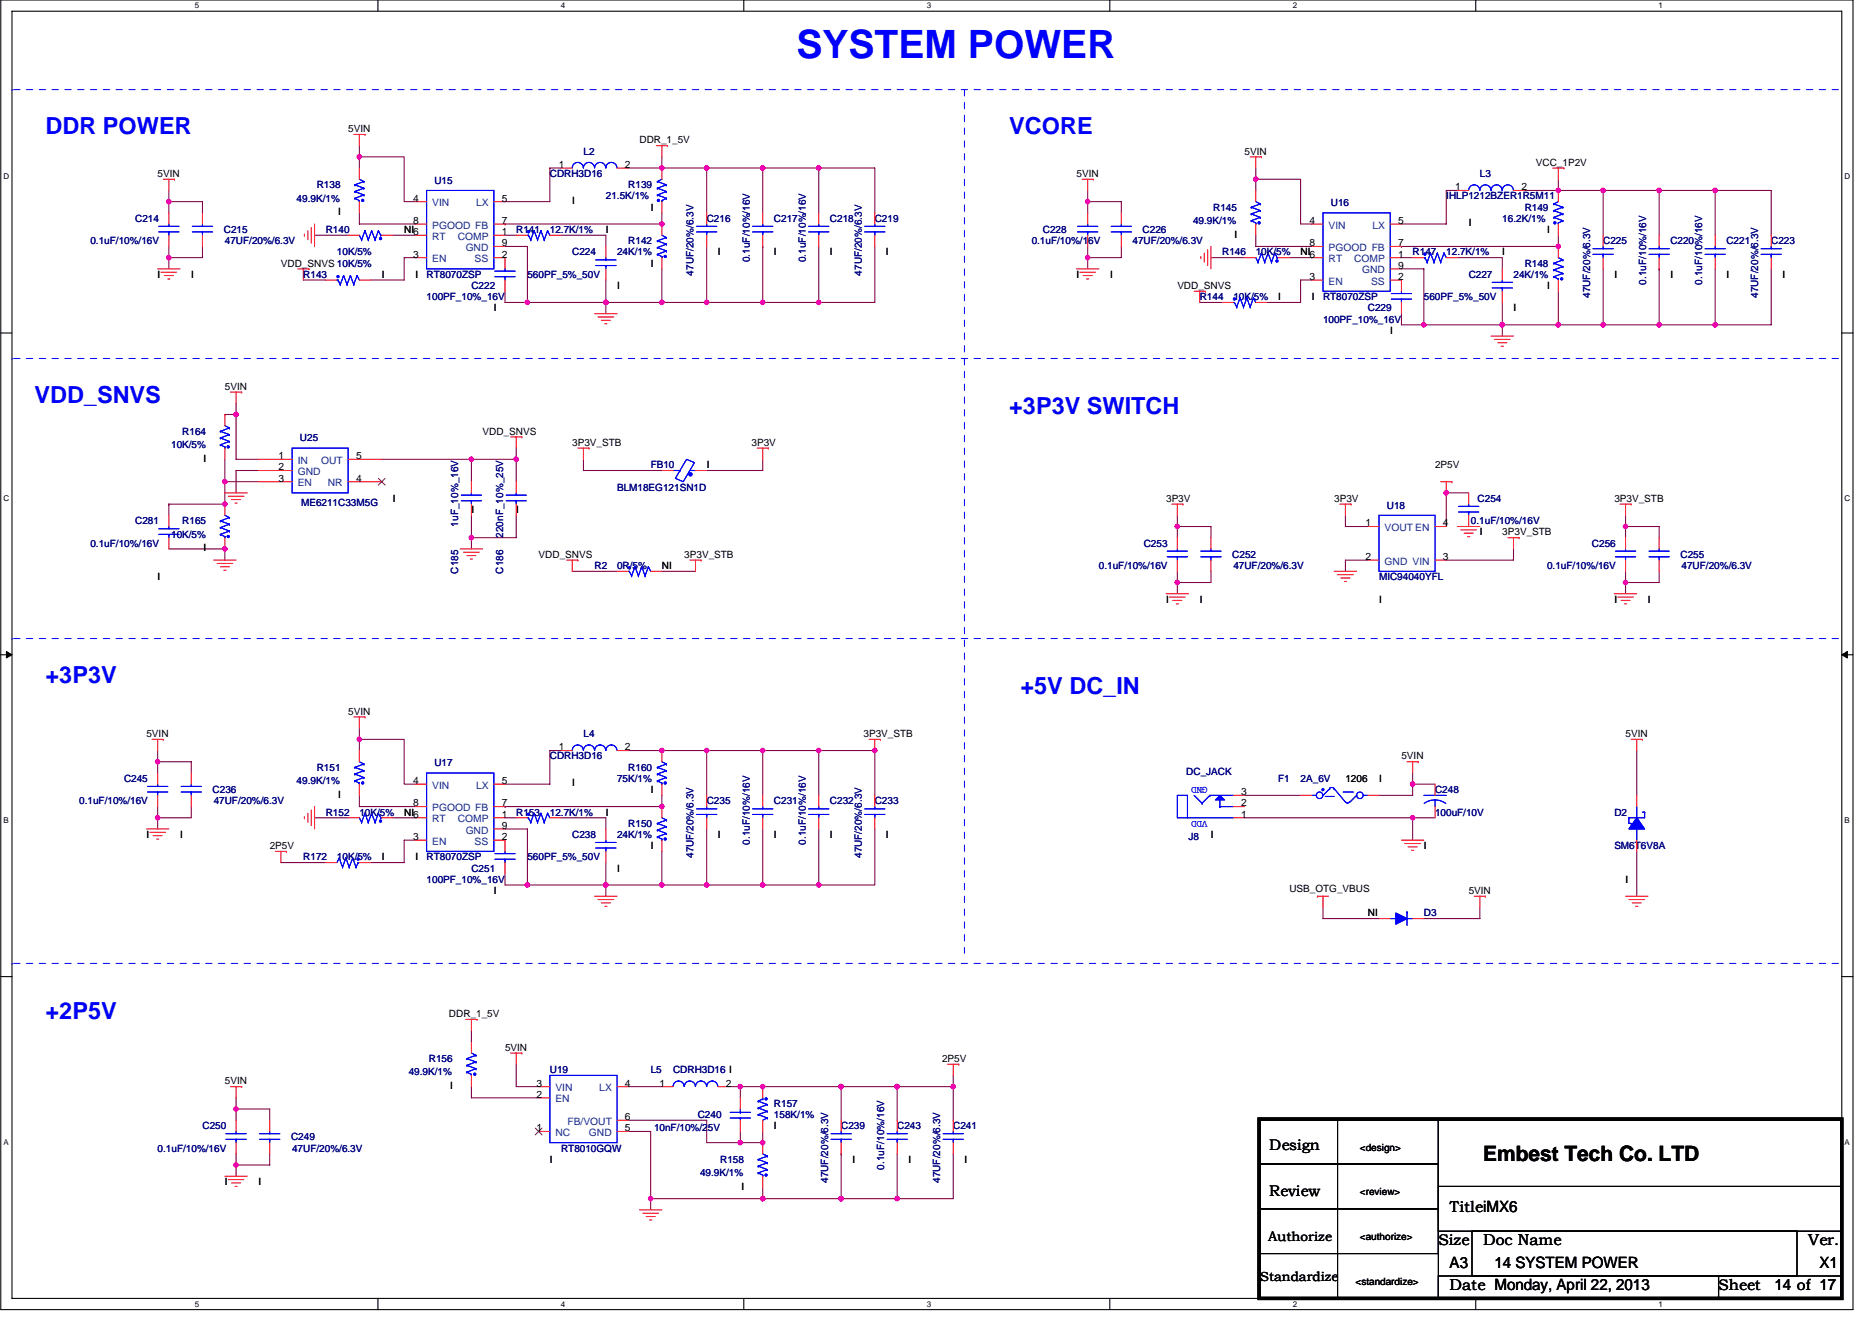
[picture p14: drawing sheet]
<svg xmlns="http://www.w3.org/2000/svg" width="297mm" height="210mm" viewBox="0 0 297 210" stroke-linecap="round" stroke-linejoin="round" font-family="sans-serif">
<defs><g id="words">
<text font-size="6.2" fill="#00f" x="126.4" y="9.2">SYSTEM POWER</text>
<g font-size="3.7" fill="#00f">
<text x="7.2" y="21.3">DDR POWER</text>
<text x="160.1" y="21.3">VCORE</text>
<text x="5.5" y="63.9">VDD_SNVS</text>
<text x="160.1" y="65.7">+3P3V SWITCH</text>
<text x="7.2" y="108.4">+3P3V</text>
<text x="161.9" y="110.2">+5V DC_IN</text>
<text x="7.2" y="161.7">+2P5V</text>
</g>
<text font-size="3.4" x="235.3" y="184.3">Embest Tech Co. LTD</text>
<g font-size="2.5">
<text x="228.2" y="197.7">Size</text>
<text x="230" y="192.3">TitleiMX6</text>
<text x="235.3" y="197.7">Doc Name</text>
<text x="286.9" y="197.7">Ver.</text>
<text x="230" y="201.2">A3</text>
<text x="237.1" y="201.2">14 SYSTEM POWER</text>
<text x="288.7" y="201.2">X1</text>
<text x="230" y="204.8">Date Monday, April 22, 2013</text>
<text x="272.7" y="204.8">Sheet</text>
<text x="281.6" y="204.7">14 of 17</text>
</g>
<g font-size="2.4">
<text x="201.4" y="182.5">Design</text>
<text x="201.4" y="189.8">Review</text>
</g>
<g font-size="2.1">
<text x="201.2" y="197">Authorize</text>
<text x="200" y="203.4">Standardize</text>
</g>
<g font-size="1.6">
<text x="55.2" y="21">5VIN</text>
<text x="101.5" y="22.8">DDR_1_5V</text>
<text x="25" y="28.1">5VIN</text>
<text x="88.7" y="26.6">1</text>
<text x="99.2" y="26.6">2</text>
<text x="170.8" y="28.1">5VIN</text>
<text x="197.5" y="24.5">5VIN</text>
<text x="243.7" y="26.3">VCC_1P2V</text>
<text x="53.6" y="34.1">I</text>
<text x="65.5" y="32">4</text>
<text x="65.5" y="35.5">8</text>
<text x="79.6" y="32">5</text>
<text x="79.6" y="35.5">7</text>
<text x="90.8" y="32.4">I</text>
<text x="103.2" y="33.4">I</text>
<text x="207.8" y="35.5">4</text>
<text x="221.8" y="35.5">5</text>
<text x="230.9" y="30.2">1</text>
<text x="233" y="35.9">I</text>
<text x="241.4" y="30.2">2</text>
<text x="64.1" y="37">NI6</text>
<text x="65.5" y="40.9">3</text>
<text x="79.6" y="39.1">9</text>
<text x="79.6" y="40.9">2</text>
<text x="79.6" y="37.3">1</text>
<text x="96.1" y="37">I</text>
<text x="113.9" y="40.5">I</text>
<text x="122.8" y="40.5">I</text>
<text x="131.7" y="40.5">I</text>
<text x="140.6" y="40.5">I</text>
<text x="195.9" y="37.7">I</text>
<text x="206.4" y="40.5">NI6</text>
<text x="207.8" y="39.1">8</text>
<text x="221.8" y="40.9">1</text>
<text x="221.8" y="39.1">7</text>
<text x="238.4" y="40.5">I</text>
<text x="245.5" y="37">I</text>
<text x="25" y="44.1">I</text>
<text x="30.3" y="44.1">I</text>
<text x="44.6" y="42.3">VDD_SNVS 10K/5%</text>
<text x="60.6" y="44.1">I</text>
<text x="65.9" y="44.1">I</text>
<text x="97.9" y="45.9">I</text>
<text x="103.2" y="42.3">I</text>
<text x="170.8" y="44.1">I</text>
<text x="176.1" y="44.1">I</text>
<text x="186.8" y="45.9">VDD_SNVS</text>
<text x="202.8" y="47.6">I</text>
<text x="207.8" y="44.4">3</text>
<text x="208.1" y="47.6">I</text>
<text x="221.8" y="44.4">2</text>
<text x="221.8" y="42.7">9</text>
<text x="245.5" y="45.9">I</text>
<text x="256.2" y="44.1">I</text>
<text x="265" y="44.1">I</text>
<text x="273.9" y="44.1">I</text>
<text x="282.8" y="44.1">I</text>
<text x="78.4" y="49.4">I</text>
<text x="220.6" y="53">I</text>
<text x="240.2" y="49.4">I</text>
<text x="35.7" y="61.9">5VIN</text>
<text x="76.6" y="69">VDD_SNVS</text>
<text x="90.8" y="70.8">3P3V_STB</text>
<text x="119.2" y="70.8">3P3V</text>
<text x="32.3" y="73.3">I</text>
<text x="44.2" y="72.9">1</text>
<text x="44.2" y="74.7">2</text>
<text x="44.2" y="76.4">3</text>
<text x="56.5" y="76.4">4</text>
<text x="56.5" y="72.9">5</text>
<text x="112.1" y="74.3">I</text>
<text x="227.7" y="74.3">2P5V</text>
<text x="62.4" y="79.7">I</text>
<text x="74.8" y="81.4">I</text>
<text x="81.9" y="81.4">I</text>
<text x="185" y="79.7">3P3V</text>
<text x="211.7" y="79.7">3P3V</text>
<text x="216.7" y="83.5">1</text>
<text x="229" y="83.5">4</text>
<text x="256.2" y="79.7">3P3V_STB</text>
<text x="32.3" y="87.5">I</text>
<text x="85.5" y="88.5">VDD_SNVS</text>
<text x="108.6" y="88.5">3P3V_STB</text>
<text x="216.7" y="88.9">2</text>
<text x="229" y="88.9">3</text>
<text x="234.8" y="85">I</text>
<text x="238.4" y="85">3P3V_STB</text>
<text x="25" y="92.1">I</text>
<text x="105" y="90.3">NI</text>
<text x="185" y="95.7">I</text>
<text x="190.4" y="95.7">I</text>
<text x="218.8" y="95.7">I</text>
<text x="256.2" y="95.7">I</text>
<text x="261.5" y="95.7">I</text>
<text x="55.2" y="113.4">5VIN</text>
<text x="23.2" y="117">5VIN</text>
<text x="88.7" y="119.1">1</text>
<text x="99.2" y="119.1">2</text>
<text x="137" y="117">3P3V_STB</text>
<text x="257.9" y="117">5VIN</text>
<text x="65.5" y="124.4">4</text>
<text x="79.6" y="124.4">5</text>
<text x="90.8" y="124.8">I</text>
<text x="103.2" y="125.9">I</text>
<text x="213.5" y="124.1">1206</text>
<text x="218.8" y="124.1">I</text>
<text x="222.4" y="120.5">5VIN</text>
<text x="53.6" y="126.6">I</text>
<text x="64.1" y="129.4">NI6</text>
<text x="65.5" y="128">8</text>
<text x="79.6" y="131.6">9</text>
<text x="79.6" y="128">7</text>
<text x="79.6" y="129.8">1</text>
<text x="96.1" y="129.4">I</text>
<text x="197" y="129.8">1</text>
<text x="197" y="128">2</text>
<text x="197" y="126.2">3</text>
<text x="23.2" y="133">I</text>
<text x="28.6" y="133">I</text>
<text x="42.8" y="134.8">2P5V</text>
<text x="60.6" y="136.5">I</text>
<text x="65.5" y="133.3">3</text>
<text x="65.9" y="136.5">I</text>
<text x="79.6" y="133.3">2</text>
<text x="103.2" y="134.8">I</text>
<text x="113.9" y="133">I</text>
<text x="122.8" y="133">I</text>
<text x="131.7" y="133">I</text>
<text x="140.6" y="133">I</text>
<text x="192.1" y="133">I</text>
<text x="225.9" y="134.8">I</text>
<text x="78.4" y="141.9">I</text>
<text x="97.9" y="138.3">I</text>
<text x="204.6" y="141.5">USB_OTG_VBUS</text>
<text x="233" y="141.9">5VIN</text>
<text x="257.9" y="140.1">I</text>
<text x="217" y="145.4">NI</text>
<text x="71.2" y="161.4">DDR_1_5V</text>
<text x="80.1" y="166.8">5VIN</text>
<text x="35.7" y="172.1">5VIN</text>
<text x="71.4" y="172.8">I</text>
<text x="85.1" y="172.4">3</text>
<text x="99.2" y="172.4">4</text>
<text x="104.7" y="172.4">1</text>
<text x="115.2" y="172.4">2</text>
<text x="149.5" y="168.6">2P5V</text>
<text x="85.1" y="179.6">1</text>
<text x="85.1" y="174.2">2</text>
<text x="99.2" y="177.8">6</text>
<text x="99.2" y="179.6">5</text>
<text x="122.8" y="179.2">I</text>
<text x="87.2" y="184.6">I</text>
<text x="135.3" y="184.6">I</text>
<text x="144.1" y="184.6">I</text>
<text x="153" y="184.6">I</text>
<text x="215.8" y="182.6">&lt;design&gt;</text>
<text x="35.7" y="188.1">I</text>
<text x="41" y="188.1">I</text>
<text x="117.6" y="188.8">I</text>
<text x="215.8" y="189.7">&lt;review&gt;</text>
<text x="215.8" y="196.8">&lt;authorize&gt;</text>
<text x="215.1" y="203.9">&lt;standardize&gt;</text>
</g>
<g font-size="1.6" fill="#000080">
<text x="50.3" y="29.9">R138</text>
<text x="68.9" y="29.1">U15</text>
<text x="87.2" y="28.1">CDRH3D16</text>
<text x="92.6" y="24.5">L2</text>
<text x="99.7" y="29.9">R139</text>
<text x="234.8" y="28.1">L3</text>
<text x="21.5" y="35.2">C214</text>
<text x="47.1" y="32">49.9K/1%</text>
<text x="96.1" y="31.6">21.5K/1%</text>
<text x="112.1" y="35.2">C216</text>
<text x="122.8" y="35.2">C217</text>
<text x="131.7" y="35.2">C218</text>
<text x="138.8" y="35.2">C219</text>
<text x="189.3" y="35.6">49.9K/1%</text>
<text x="192.5" y="33.4">R145</text>
<text x="211.2" y="32.7">U16</text>
<text x="229.5" y="31.6">IHLP1212BZER1R5M11</text>
<text x="238.4" y="35.2">16.2K/1%</text>
<text x="241.9" y="33.4">R149</text>
<text x="14.3" y="38.8">0.1uF/10%/16V</text>
<text x="35.5" y="37">C215</text>
<text x="35.7" y="38.8">47UF/20%/6.3V</text>
<text x="51.7" y="37">R140</text>
<text x="53.5" y="40.5">10K/5%</text>
<text x="81.9" y="37">R141</text>
<text x="87.2" y="37">12.7K/1%</text>
<text x="90.8" y="40.5">C224</text>
<text x="97.9" y="40.5">24K/1%</text>
<text x="99.7" y="38.8">R142</text>
<text x="119" y="41.6" transform="rotate(-90 119 41.6)">0.1uF/10%/16V</text>
<text x="127.8" y="41.6" transform="rotate(-90 127.8 41.6)">0.1uF/10%/16V</text>
<text x="163.7" y="38.8">0.1uF/10%/16V</text>
<text x="165.5" y="37">C228</text>
<text x="179.7" y="38.8">47UF/20%/6.3V</text>
<text x="181.3" y="37">C226</text>
<text x="193.9" y="40.5">R146</text>
<text x="199.3" y="40.5">10K/5%</text>
<text x="224.2" y="40.5">R147</text>
<text x="229.5" y="40.5">12.7K/1%</text>
<text x="254.4" y="38.8">C225</text>
<text x="265" y="38.8">C220</text>
<text x="273.9" y="38.8">C221</text>
<text x="281" y="38.8">C223</text>
<text x="48.1" y="44.1">R143</text>
<text x="67.7" y="47.6">100PF_10%_16V</text>
<text x="67.7" y="44.1">RT8070ZSP</text>
<text x="74.8" y="45.9">C222</text>
<text x="83.7" y="44.1">560PF_5%_50V</text>
<text x="110.1" y="43.7" transform="rotate(-90 110.1 43.7)">47UF/20%/6.3V</text>
<text x="136.7" y="43.7" transform="rotate(-90 136.7 43.7)">47UF/20%/6.3V</text>
<text x="190.4" y="47.6">R144</text>
<text x="195.7" y="47.6">10K/5%</text>
<text x="209.9" y="47.6">RT8070ZSP</text>
<text x="225.9" y="47.6">560PF_5%_50V</text>
<text x="233" y="44.1">C227</text>
<text x="240.2" y="44.1">24K/1%</text>
<text x="241.9" y="42.3">R148</text>
<text x="252.3" y="47.3" transform="rotate(-90 252.3 47.3)">47UF/20%/6.3V</text>
<text x="261.2" y="45.2" transform="rotate(-90 261.2 45.2)">0.1uF/10%/16V</text>
<text x="270.1" y="45.2" transform="rotate(-90 270.1 45.2)">0.1uF/10%/16V</text>
<text x="279" y="47.3" transform="rotate(-90 279 47.3)">47UF/20%/6.3V</text>
<text x="209.9" y="51.2">100PF_10%_16V</text>
<text x="217" y="49.4">C229</text>
<text x="27.2" y="71.1">10K/5%</text>
<text x="28.9" y="69">R164</text>
<text x="47.6" y="70">U25</text>
<text x="97.9" y="77.9">BLM18EG121SN1D</text>
<text x="103.2" y="74.3">FB10</text>
<text x="21.5" y="83.2">C281</text>
<text x="28.9" y="83.2">R165</text>
<text x="47.8" y="80.4">ME6211C33M5G</text>
<text x="72.7" y="83.6" transform="rotate(-90 72.7 83.6)">1uF_10%_16V</text>
<text x="220.1" y="80.7">U18</text>
<text x="233.4" y="83.2">0.1uF/10%/16V</text>
<text x="234.5" y="79.7">C254</text>
<text x="14.3" y="86.8">0.1uF/10%/16V</text>
<text x="27.2" y="85.3">10K/5%</text>
<text x="79.8" y="85.3" transform="rotate(-90 79.8 85.3)">220nF_10%_25V</text>
<text x="181.5" y="86.8">C253</text>
<text x="195.5" y="88.5">C252</text>
<text x="252.6" y="86.8">C256</text>
<text x="266.7" y="88.5">C255</text>
<text x="72.7" y="91" transform="rotate(-90 72.7 91)">C185</text>
<text x="79.8" y="91" transform="rotate(-90 79.8 91)">C186</text>
<text x="94.4" y="90.3">R2</text>
<text x="97.9" y="90.3">0R/5%</text>
<text x="174.4" y="90.3">0.1uF/10%/16V</text>
<text x="195.7" y="90.3">47UF/20%/6.3V</text>
<text x="218.8" y="92.1">MIC94040YFL</text>
<text x="245.5" y="90.3">0.1uF/10%/16V</text>
<text x="266.8" y="90.3">47UF/20%/6.3V</text>
<text x="92.6" y="117">L4</text>
<text x="19.7" y="124.1">C245</text>
<text x="33.7" y="125.9">C236</text>
<text x="47.1" y="124.5">49.9K/1%</text>
<text x="50.3" y="122.3">R151</text>
<text x="68.9" y="121.6">U17</text>
<text x="87.2" y="120.5">CDRH3D16</text>
<text x="97.9" y="124.1">75K/1%</text>
<text x="99.7" y="122.3">R160</text>
<text x="188.2" y="123">DC_JACK</text>
<text x="202.8" y="124.1">F1</text>
<text x="206.4" y="124.1">2A_6V</text>
<text x="227.7" y="125.9">C248</text>
<text x="12.6" y="127.7">0.1uF/10%/16V</text>
<text x="33.9" y="127.7">47UF/20%/6.3V</text>
<text x="51.7" y="129.4">R152</text>
<text x="57" y="129.4">10K/5%</text>
<text x="81.9" y="129.4">R153</text>
<text x="87.2" y="129.4">12.7K/1%</text>
<text x="99.7" y="131.2">R150</text>
<text x="112.1" y="127.7">C235</text>
<text x="122.8" y="127.7">C231</text>
<text x="131.7" y="127.7">C232</text>
<text x="138.8" y="127.7">C233</text>
<text x="227.7" y="129.4">100uF/10V</text>
<text x="256.2" y="129.4">D2</text>
<text x="48.1" y="136.5">R172</text>
<text x="53.5" y="136.5">10K/5%</text>
<text x="67.7" y="136.5">RT8070ZSP</text>
<text x="83.7" y="136.5">560PF_5%_50V</text>
<text x="90.8" y="133">C238</text>
<text x="97.9" y="133">24K/1%</text>
<text x="110.1" y="136.2" transform="rotate(-90 110.1 136.2)">47UF/20%/6.3V</text>
<text x="119" y="134.1" transform="rotate(-90 119 134.1)">0.1uF/10%/16V</text>
<text x="127.8" y="134.1" transform="rotate(-90 127.8 134.1)">0.1uF/10%/16V</text>
<text x="136.7" y="136.2" transform="rotate(-90 136.7 136.2)">47UF/20%/6.3V</text>
<text x="188.6" y="133.3">J8</text>
<text x="256.2" y="134.8">SM6T6V8A</text>
<text x="67.7" y="140.1">100PF_10%_16V</text>
<text x="74.8" y="138.3">C251</text>
<text x="225.9" y="145.4">D3</text>
<text x="64.9" y="170.7">49.9K/1%</text>
<text x="68" y="168.6">R156</text>
<text x="87.2" y="170.3">U19</text>
<text x="103.2" y="170.3">L5</text>
<text x="106.8" y="170.3">CDRH3D16 I</text>
<text x="32.1" y="179.2">C250</text>
<text x="103.8" y="179.6">10nF/10%/25V</text>
<text x="110.7" y="177.4">C240</text>
<text x="122.8" y="175.7">R157</text>
<text x="122.8" y="177.4">158K/1%</text>
<text x="133.5" y="179.2">C239</text>
<text x="142.4" y="179.2">C243</text>
<text x="151.3" y="179.2">C241</text>
<text x="25" y="182.8">0.1uF/10%/16V</text>
<text x="46.2" y="181">C249</text>
<text x="46.4" y="182.8">47UF/20%/6.3V</text>
<text x="89" y="182.8">RT8010GQW</text>
<text x="114.3" y="184.6">R158</text>
<text x="140.3" y="185.6" transform="rotate(-90 140.3 185.6)">0.1uF/10%/16V</text>
<text x="111.1" y="186.7">49.9K/1%</text>
<text x="131.4" y="187.7" transform="rotate(-90 131.4 187.7)">47UF/20%/6.3V</text>
<text x="149.2" y="187.7" transform="rotate(-90 149.2 187.7)">47UF/20%/6.3V</text>
</g>
<g font-size="1.6" fill="#004080">
<text x="68.6" y="32.7">VIN</text>
<text x="75.5" y="32.7">LX</text>
<text x="68.6" y="36.3">PGOOD FB</text>
<text x="68.6" y="38.1">RT</text>
<text x="68.6" y="41.6">EN</text>
<text x="72.6" y="38.1">COMP</text>
<text x="73.9" y="39.8">GND</text>
<text x="75.3" y="41.6">SS</text>
<text x="210.8" y="36.3">VIN</text>
<text x="210.8" y="39.8">PGOOD FB</text>
<text x="210.8" y="41.6">RT</text>
<text x="214.9" y="41.6">COMP</text>
<text x="217.8" y="36.3">LX</text>
<text x="210.8" y="45.2">EN</text>
<text x="216.1" y="43.4">GND</text>
<text x="217.5" y="45.2">SS</text>
<text x="47.2" y="73.6">IN</text>
<text x="47.2" y="75.4">GND</text>
<text x="47.2" y="77.2">EN</text>
<text x="50.9" y="73.6">OUT</text>
<text x="52" y="77.2">NR</text>
<text x="219.7" y="84.3">VOUT EN</text>
<text x="219.7" y="89.6">GND VIN</text>
<text x="68.6" y="125.2">VIN</text>
<text x="75.5" y="125.2">LX</text>
<text x="68.6" y="128.7">PGOOD FB</text>
<text x="68.6" y="130.5">RT</text>
<text x="72.6" y="130.5">COMP</text>
<text x="68.6" y="134.1">EN</text>
<text x="73.9" y="132.3">GND</text>
<text x="75.3" y="134.1">SS</text>
<text x="88.1" y="173.2">VIN</text>
<text x="95.1" y="173.2">LX</text>
<text x="88.1" y="175">EN</text>
<text x="90" y="178.5">FB/VOUT</text>
<text x="88.1" y="180.3">NC</text>
<text x="93.4" y="180.3">GND</text>
</g>
<g font-size="1.6" fill="#00f">
<text x="191.6" y="124.9" transform="rotate(180 191.6 124.9)">GND</text>
<text x="191.6" y="130.3" transform="rotate(180 191.6 130.3)">VDD</text>
</g>
<g font-size="1.3">
<text x="30.9" y="1.3">5</text>
<text x="89" y="1.3">4</text>
<text x="147" y="1.3">3</text>
<text x="205.1" y="1.3">2</text>
<text x="263.2" y="1.3">1</text>
<text x=".6" y="28.4">D</text>
<text x="292.7" y="28.4">D</text>
<text x=".6" y="79.5">C</text>
<text x="292.7" y="79.5">C</text>
<text x=".6" y="130.6">B</text>
<text x="292.7" y="130.6">B</text>
<text x=".6" y="181.7">A</text>
<text x="292.7" y="181.7">A</text>
<text x="30.9" y="207.4">5</text>
<text x="89" y="207.4">4</text>
<text x="147" y="207.4">3</text>
<text x="205.1" y="207.4">2</text>
<text x="263.2" y="207.4">1</text>
</g>
</g></defs>
<path d="M.1 0h293.9v207.9h-293.9zM1.9 1.8h290.3v204.3h-290.3z" fill="none" stroke="#000" stroke-width=".17"/>
<g fill="#fff">
<path d="M30.9 .2h.7v1.4h-.7z"/>
<path d="M30.9 206.3h.7v1.4h-.7z"/>
</g>
<path d="M60 0v1.8M60 206.1v1.8" fill="none" stroke="#000" stroke-width=".17"/>
<g fill="#fff">
<path d="M89 .2h.7v1.4h-.7z"/>
<path d="M89 206.3h.7v1.4h-.7z"/>
</g>
<path d="M118 0v1.8M118 206.1v1.8" fill="none" stroke="#000" stroke-width=".17"/>
<g fill="#fff">
<path d="M147 .2h.7v1.4h-.7z"/>
<path d="M147 206.3h.7v1.4h-.7z"/>
</g>
<path d="M176.1 0v1.8M176.1 206.1v1.8" fill="none" stroke="#000" stroke-width=".17"/>
<g fill="#fff">
<path d="M205.1 .2h.7v1.4h-.7z"/>
<path d="M205.1 206.3h.7v1.4h-.7z"/>
</g>
<path d="M234.2 0v1.8M234.2 206.1v1.8" fill="none" stroke="#000" stroke-width=".17"/>
<g fill="#fff">
<path d="M263.2 .2h.7v1.4h-.7z"/>
<path d="M263.2 206.3h.7v1.4h-.7z"/>
<path d="M.6 27.3h.9v1.4h-.9z"/>
<path d="M292.7 27.3h.9v1.4h-.9z"/>
<path d="M.6 78.4h.9v1.4h-.9z"/>
<path d="M292.7 78.4h.9v1.4h-.9z"/>
</g>
<path d="M.1 52.9h1.8M292.2 52.9h1.8" fill="none" stroke="#000" stroke-width=".17"/>
<g fill="#fff">
<path d="M.6 129.5h.8v1.4h-.8z"/>
<path d="M292.7 129.5h.8v1.4h-.8z"/>
</g>
<path d="M.1 103.9h1.8M292.2 103.9h1.8" fill="none" stroke="#000" stroke-width=".17"/>
<path d="M1 103.4l.9 .5-.9 .5zM292.2 103.9l.9-.5v1z" fill="#000" stroke="#000" stroke-width=".16"/>
<g fill="#fff">
<path d="M.5 180.5h.9v1.4h-.9z"/>
<path d="M292.7 180.5h.8v1.4h-.8z"/>
</g>
<path d="M.1 155h1.8M292.2 155h1.8M199.8 177.6h28.4v7.1h-28.4zM212.2 177.6h16v28.5h-16zM199.8 184.7h28.4v7.2h-28.4zM199.8 191.9h28.4v7.1h-28.4zM228.2 188.3h64v7.1h-64zM228.2 184.7h.1M228.2 184.7v8.9M233.6 195.4h51.5v7.1h-51.5zM228.2 202.5h44.5v3.6h-44.5zM272.7 202.5h19.5v3.6h-19.5z" fill="none" stroke="#000" stroke-width=".17"/>
<g fill="none" stroke="#800040" stroke-width=".17">
<path d="M26.8 32v1.8M26.8 32h.1M26.8 32h5.3v1.8M26.8 30.2v1.8M26.8 39.1v1.8M32.1 39.1v1.8h-5.3M49.9 37.3h5.3M57 33.8v1.8h8.9M57 24.9h7.1v7.1h1.8M57 24.9h.1M57 23.1v1.8M57 24.9v1.8"/>
<path d="M62.4 37.3h3.5M80.1 39.1h3.6v8.9M80.1 35.6h.1M80.1 37.3h1.8M89 37.3h7.1v1.8M89 26.7h-1.8v5.3h-7.1M99.7 26.7h5.3M105 24.9v1.8M105 33.8v1.8h-24.9M105 26.7h7.1v7.1M105 26.7h.1M112.1 39.1v8.9"/>
<path d="M112.1 26.7h.1M112.1 26.7h17.8M121 26.7h.1M121 26.7v7.1M121 39.1h.1M121 39.1v8.9M129.9 26.7h8.9v7.1M129.9 26.7v7.1M129.9 39.1v8.9M138.8 39.1v8.9h-8.9M172.6 32h.1M172.6 32h5.3v1.8"/>
<path d="M172.6 30.2v1.8M172.6 39.1v1.8M172.6 32v1.8M177.9 39.1v1.8h-5.3M199.3 37.3v1.8h8.8M199.3 28.4h7.1v7.2h1.7M199.3 28.4h.1M199.3 26.7v1.7M199.3 28.4v1.8M222.4 39.1h.1M231.3 30.2h-1.8v5.4h-7.1M241.9 30.2h5.4"/>
<path d="M247.3 37.3v1.8h-24.9M247.3 28.4v1.8M247.3 30.2h.1M247.3 30.2h24.9M254.4 30.2v7.1M254.4 30.2h.1M263.3 30.2h.1M263.3 30.2v7.1M272.2 30.2h8.8v7.1M272.2 30.2v7.1M26.8 40.9h.1M26.8 40.9v1.8"/>
<path d="M48.1 44.4h3.6M65.9 40.9h-1.8v3.5h-5.3M80.1 46.2v1.8h3.6M83.7 48h.1M83.7 48h28.4M96.1 48v1.8M96.1 44.4v3.6M96.1 48h.1M105 42.7v5.3M105 48h.1M112.1 48h17.8M129.9 48h.1"/>
<path d="M172.6 40.9h.1M172.6 40.9v1.8M190.4 48h3.5M192.1 40.9h5.4M204.6 40.9h3.5M208.1 44.4h-1.7v3.6h-5.4M222.4 49.8v1.8h3.5M222.4 40.9h1.8M222.4 42.7h3.5v8.9M225.9 51.6h.1M225.9 51.6h28.5M231.3 40.9h7.1v1.8"/>
<path d="M238.4 51.6v1.7M238.4 48v3.6M238.4 51.6h.1M247.3 46.2v5.4M247.3 51.6h.1M254.4 42.7v8.9M254.4 51.6h17.8M263.3 42.7h.1M263.3 42.7v8.9M272.2 51.6h.1M272.2 42.7v8.9M281 42.7v8.9h-8.8"/>
<path d="M35.7 65.8h.1M35.7 76.5h.1M35.7 76.5h5.3M35.7 72.9v3.6M35.7 65.8h1.8M35.7 76.5v3.5h-8.9M37.5 65.8v7.1h3.5M37.5 64v1.8M41 74.7h-3.5v3.5M60.6 72.9h14.2M74.8 72.9v3.6M74.8 72.9h.1"/>
<path d="M74.8 72.9h7.1M81.9 71.1v1.8M81.9 72.9v3.6M92.6 72.9v1.8h12.4M121 72.9v1.8h-8.9M229.5 78.2h3.5M229.5 78.2h.1M229.5 78.2v5.4M26.8 87.1h8.9M26.8 80v1.8M26.8 80h.1M35.7 87.1h.1"/>
<path d="M35.7 87.1v1.8M74.8 85.3h.1M74.8 81.8v3.5M74.8 85.3v1.8M81.9 81.8v3.5h-7.1M90.8 90.7h7.1M105 90.7h5.4M186.8 92.5v1.7M186.8 92.5h.1M186.8 83.6h.1M186.8 83.6h5.3v1.7M186.8 90.7v1.8"/>
<path d="M186.8 81.8v1.8M186.8 83.6v1.7M192.1 90.7v1.8h-5.3M213.5 81.8v1.8h3.5M217 88.9h-3.5v1.8M240.2 87.1v1.8h-10.7M257.9 92.5v1.7M257.9 92.5h.1M257.9 83.6h.1M257.9 83.6h5.4v1.7M257.9 90.7v1.8M257.9 81.8v1.8"/>
<path d="M257.9 83.6v1.7M263.3 90.7v1.8h-5.4M25 119.1v1.8M57 117.3h7.1v7.2h1.8M57 117.3h.1M57 115.6v1.7M57 117.3v1.8M89 119.1h-1.8v5.4h-7.1M99.7 119.1h5.3M105 119.1h33.8v7.1M105 119.1h.1M112.1 119.1v7.1"/>
<path d="M112.1 119.1h.1M121 119.1h.1M121 119.1v7.1M129.9 119.1h.1M129.9 119.1v7.1M259.7 119.1v7.1M25 129.8v1.8M25 129.8h.1M25 120.9h.1M25 120.9h5.3v1.8M25 128v1.8M25 120.9v1.8"/>
<path d="M30.3 128v1.8h-5.3M44.6 136.9h7.1M49.9 129.8h5.3M57 126.2v1.8h8.9M62.4 129.8h3.5M65.9 133.3h-1.8v3.6h-5.3M80.1 138.7v1.8h3.6M80.1 129.8h1.8M80.1 131.6h3.6v8.9M80.1 128h.1M89 129.8h7.1v1.8M96.1 136.9v3.6"/>
<path d="M105 126.2v1.8h-24.9M105 135.1v5.4M112.1 131.6v8.9h-7.1M121 131.6v8.9M129.9 131.6v8.9M138.8 131.6v8.9h-8.9M197.5 126.2h8.9M197.5 129.8h26.7M224.2 122.7v1.8h3.5M224.2 129.8h3.5M224.2 129.8h.1M224.2 124.5v1.7h-5.4"/>
<path d="M224.2 124.5h.1M224.2 129.8v3.5M259.7 135.1v7.1M83.7 140.5h.1M83.7 140.5h21.3M96.1 140.5v1.7M96.1 140.5h.1M105 140.5h.1M112.1 140.5h.1M112.1 140.5h8.9M121 140.5h.1M121 140.5h8.9"/>
<path d="M129.9 140.5h.1M209.9 144v1.8h8.9M234.8 144v1.8h-8.9M37.5 176v1.8M37.5 176h.1M37.5 176h5.3v1.8M37.5 174.2v1.8M74.8 172.5v1.7h10.7M74.8 163.6v1.8M81.9 168.9v3.6h3.6M99.7 179.6h3.5v10.6M99.7 177.8h12.4v3.6h5.4"/>
<path d="M99.7 172.5h5.3M115.7 172.5h1.8M117.5 179.6v1.8M117.5 172.5h.1M117.5 172.5h3.5M117.5 172.5v1.7M121 172.5h.1M121 179.6v1.8h-3.5M121 172.5h30.3M133.5 172.5v5.3M133.5 172.5h.1M142.4 172.5v5.3"/>
<path d="M142.4 172.5h.1M151.3 172.5v5.3M151.3 170.7v1.8M37.5 184.9h.1M37.5 183.1v1.8M37.5 184.9v1.8M42.8 183.1v1.8h-5.3M103.2 190.2v1.8M103.2 190.2h.1M103.2 190.2h30.3M117.5 181.4h.1M121 188.5v1.7"/>
<path d="M133.5 190.2h.1M133.5 183.1h.1M133.5 190.2h8.9M133.5 183.1v7.1M142.4 190.2h.1M142.4 183.1v7.1M151.3 183.1v7.1h-8.9"/>
</g>
<g fill="#f0f" stroke="#f0f" stroke-width=".17">
<circle cx="142.4" cy="190.2" r=".35"/>
<circle cx="229.5" cy="78.2" r=".35"/>
<circle cx="133.5" cy="172.5" r=".35"/>
<circle cx="121" cy="172.5" r=".35"/>
<circle cx="121" cy="181.3" r=".35"/>
<circle cx="117.5" cy="181.3" r=".35"/>
<circle cx="121" cy="190.2" r=".35"/>
<circle cx="133.5" cy="190.2" r=".35"/>
<circle cx="142.4" cy="172.5" r=".35"/>
<circle cx="129.9" cy="26.7" r=".35"/>
<circle cx="121" cy="26.7" r=".35"/>
<circle cx="105" cy="35.5" r=".35"/>
<circle cx="96.1" cy="48" r=".35"/>
<circle cx="83.7" cy="48" r=".35"/>
<circle cx="112.1" cy="48" r=".35"/>
<circle cx="105" cy="48" r=".35"/>
<circle cx="121" cy="48" r=".35"/>
<circle cx="129.9" cy="48" r=".35"/>
<circle cx="57" cy="24.9" r=".35"/>
<circle cx="26.8" cy="32" r=".35"/>
<circle cx="26.8" cy="40.9" r=".35"/>
<circle cx="105" cy="26.7" r=".35"/>
<circle cx="103.2" cy="190.2" r=".35"/>
<circle cx="37.4" cy="184.9" r=".35"/>
<circle cx="37.4" cy="176" r=".35"/>
<circle cx="117.5" cy="172.5" r=".35"/>
<circle cx="151.2" cy="172.5" r=".35"/>
<circle cx="25" cy="129.8" r=".35"/>
<circle cx="57" cy="117.3" r=".35"/>
<circle cx="129.9" cy="119.1" r=".35"/>
<circle cx="121" cy="119.1" r=".35"/>
<circle cx="138.8" cy="119.1" r=".35"/>
<circle cx="105" cy="128" r=".35"/>
<circle cx="96.1" cy="140.4" r=".35"/>
<circle cx="83.7" cy="140.4" r=".35"/>
<circle cx="112.1" cy="140.4" r=".35"/>
<circle cx="105" cy="140.4" r=".35"/>
<circle cx="121" cy="140.4" r=".35"/>
<circle cx="129.9" cy="140.4" r=".35"/>
<circle cx="105" cy="119.1" r=".35"/>
<circle cx="25" cy="120.9" r=".35"/>
<circle cx="172.6" cy="40.9" r=".35"/>
<circle cx="199.2" cy="28.4" r=".35"/>
<circle cx="272.1" cy="30.2" r=".35"/>
<circle cx="263.3" cy="30.2" r=".35"/>
<circle cx="247.3" cy="39.1" r=".35"/>
<circle cx="238.4" cy="51.5" r=".35"/>
<circle cx="225.9" cy="51.5" r=".35"/>
<circle cx="254.4" cy="51.5" r=".35"/>
<circle cx="247.3" cy="51.5" r=".35"/>
<circle cx="263.3" cy="51.5" r=".35"/>
<circle cx="272.1" cy="51.5" r=".35"/>
<circle cx="247.3" cy="30.2" r=".35"/>
<circle cx="172.6" cy="32" r=".35"/>
<circle cx="112.1" cy="119.1" r=".35"/>
<circle cx="186.8" cy="92.4" r=".35"/>
<circle cx="186.8" cy="83.6" r=".35"/>
<circle cx="257.9" cy="92.4" r=".35"/>
<circle cx="257.9" cy="83.6" r=".35"/>
<circle cx="254.4" cy="30.2" r=".35"/>
<circle cx="112.1" cy="26.7" r=".35"/>
<circle cx="224.1" cy="129.8" r=".35"/>
<circle cx="224.1" cy="124.4" r=".35"/>
<circle cx="37.4" cy="65.8" r=".35"/>
<circle cx="35.7" cy="76.4" r=".35"/>
<circle cx="35.7" cy="87.1" r=".35"/>
<circle cx="81.9" cy="72.9" r=".35"/>
<circle cx="74.8" cy="72.9" r=".35"/>
<circle cx="74.8" cy="85.3" r=".35"/>
<circle cx="35.7" cy="80" r=".35"/>
</g>
<g fill="none" stroke="#f00" stroke-width=".17">
<path d="M25.9 28.4h1.8M26.8 28.4v1.8M26.8 33.8v1.8M26.8 37.3v1.8M27.7 28.4h.1M32.1 33.8v1.8M32.1 37.3v1.8M48.3 37.2v.3M48.8 36.6v1.5M49.4 36.1v2.5M49.9 35.6v3.5M55.2 37.3h1.8"/>
<path d="M56.1 21.3h1.8M57 21.3v1.8M57 26.7v1.7M57 32v1.8M57.9 21.3h.1M60.6 37.3h1.8M65.9 37.3h1.8M65.9 32h1.8M65.9 35.6h1.8M78.4 37.3h1.7M78.4 32h1.7M78.4 35.6h1.7"/>
<path d="M78.4 39.1h1.7M81.9 37.3h1.8M87.2 37.3h1.8M89 26.7h1.8M96.1 39.1v1.8M97.9 26.7h1.8M104.1 23.1h1.8M105 23.1v1.8M105 26.7v1.7M105 32v1.8M105 35.6v1.7M105.9 23.1h.1"/>
<path d="M112.1 33.8v1.8M112.1 37.3v1.8M121 33.8v1.8M121 37.3v1.8M129.9 33.8v1.8M129.9 37.3v1.8M138.8 33.8v1.8M138.8 37.3v1.8M171.7 28.4h1.8M172.6 28.4v1.8M172.6 33.8v1.8M172.6 37.3v1.8"/>
<path d="M173.5 28.4h.1M177.9 33.8v1.8M177.9 37.3v1.8M191.6 39.6v2.5M192.1 39.1v3.6M198.4 24.9h1.7M199.3 24.9v1.8M199.3 30.2v1.8M199.3 35.6v1.7M200.1 24.9h.1M208.1 35.6h1.8M208.1 39.1h1.8"/>
<path d="M220.6 35.6h1.8M220.6 39.1h1.8M231.3 30.2h1.7M240.2 30.2h1.7M246.4 26.7h1.8M247.3 26.7v1.7M247.3 30.2v1.8M247.3 35.6v1.7M247.3 39.1v1.8M248.2 26.7h.1M254.4 37.3v1.8M263.3 37.3v1.8"/>
<path d="M272.2 37.3v1.8M281 37.3v1.8M25 42.7h3.6M25.5 43.2h2.5M26.1 43.7h1.4M26.6 44.3h.4M47.2 42.7h1.8M48.1 42.7v1.7M49 42.7h.1M51.7 44.4h1.8M57 44.4h1.8M65.9 40.9h1.8"/>
<path d="M78.4 40.9h1.7v1.8M80.1 44.4v1.8M94.4 49.8h3.5M94.9 50.3h2.5M95.4 50.8h1.5M96 51.4h.3M96.1 42.7v1.7M105 40.9v1.8M170.8 42.7h3.6M171.3 43.2h2.5M171.9 43.7h1.4M172.4 44.3h.4"/>
<path d="M189.5 46.2h1.8M190.4 46.2v1.8M190.5 40.7v.4M191.1 40.2v1.4M191.3 46.2h.1M193.9 48h1.8M197.5 40.9h1.8M199.3 48h1.7M202.8 40.9h1.8M208.1 40.9h1.8M208.1 44.4h1.8M220.6 42.7h1.8"/>
<path d="M220.6 40.9h1.8M220.6 44.4h1.8v1.8M222.4 48v1.8M224.2 40.9h1.7M229.5 40.9h1.8M236.6 53.3h3.6M237.1 53.9h2.5M237.7 54.4h1.4M238.2 54.9h.3M238.4 42.7v1.7M238.4 46.2v1.8M247.3 44.4v1.8"/>
<path d="M254.4 40.9v1.8M263.3 40.9v1.8M272.2 40.9v1.8M281 40.9v1.8M35.7 78.2h3.5M35.7 65.8v1.8M35.7 71.1v1.8M36.2 78.8h2.5M36.6 62.2h1.8M36.7 79.3h1.5M37.3 79.8h.3M37.5 62.2v1.8"/>
<path d="M38.4 62.2h.1M41 76.5h5.4M41 72.9h5.4M41 74.7h5.4M55.2 76.5h5.4M55.2 72.9h5.4M74.8 76.5v1.7M81 69.3h1.8M81.9 69.3v1.8M81.9 76.5v1.7M82.8 69.3h.1M91.7 71.1h1.8"/>
<path d="M92.6 71.1v1.8M93.5 71.1h.1M105 74.7h1.8M110.4 74.7h1.7M120.1 71.1h1.8M121 71.1v1.8M121.9 71.1h.1M228.6 76.5h1.8M229.5 76.5v1.7M230.4 76.5h.1M233 78.2v1.8M26.8 81.8v1.8"/>
<path d="M26.8 85.3v1.8M33.9 88.9h3.6M34.4 89.4h2.5M35 90h1.4M35.5 90.5h.4M35.7 80v1.8M35.7 85.3v1.8M73 87.1h3.6M73.6 87.7h2.4M74.1 88.2h1.4M74.6 88.7h.4M74.8 80v1.8"/>
<path d="M81.9 80v1.8M89.9 88.9h1.8M90.8 88.9v1.8M91.7 88.9h.1M97.9 90.7h1.8M103.2 90.7h1.8M109.5 88.9h1.7M110.4 88.9v1.8M111.2 88.9h.1M185 94.2h3.6M185.6 94.8h2.5M185.9 80h1.8"/>
<path d="M186.1 95.3h1.4M186.6 95.8h.4M186.8 80v1.8M186.8 85.3v1.8M186.8 88.9v1.8M187.7 80h.1M192.1 85.3v1.8M192.1 88.9v1.8M211.7 90.7h3.6M212.2 91.2h2.5M212.6 80h1.8M212.8 91.7h1.4"/>
<path d="M213.3 92.3h.4M213.5 80v1.8M214.4 80h.1M217 88.9h1.8M217 83.6h1.8M227.7 88.9h1.8M227.7 83.6h1.8M231.3 83.6h3.5M231.8 84.1h2.5M232.3 84.6h1.5M232.9 85.2h.3M233 81.8v1.8"/>
<path d="M239.3 85.3h1.7M240.2 85.3v1.8M241 85.3h.1M256.2 94.2h3.5M256.7 94.8h2.5M257 80h1.8M257.2 95.3h1.5M257.8 95.8h.3M257.9 80v1.8M257.9 85.3v1.8M257.9 88.9v1.8M258.8 80h.1"/>
<path d="M263.3 85.3v1.8M263.3 88.9v1.8M24.1 117.3h1.8M25 117.3v1.8M25.9 117.3h.1M56.1 113.8h1.8M57 113.8v1.8M57 119.1v1.8M57.9 113.8h.1M89 119.1h1.8M97.9 119.1h1.8M105 119.1v1.8"/>
<path d="M137.9 117.3h1.8M138.8 117.3v1.8M139.7 117.3h.1M258.8 117.3h1.8M259.7 117.3v1.8M260.6 117.3h.1M23.2 131.6h3.6M23.8 132.1h2.5M24.3 132.6h1.4M24.8 133.2h.4M25 122.7v1.8M25 126.2v1.8"/>
<path d="M30.3 122.7v1.8M30.3 126.2v1.8M43.7 135.1h1.8M44.6 135.1v1.8M45.5 135.1h.1M48.3 129.6v.4M48.8 129.1v1.4M49.4 128.5v2.5M49.9 128v3.6M51.7 136.9h1.8M55.2 129.8h1.8M57 124.5v1.7"/>
<path d="M57 136.9h1.8M60.6 129.8h1.8M65.9 129.8h1.8M65.9 128h1.8M65.9 124.5h1.8M65.9 133.3h1.8M78.4 133.3h1.7v1.8M78.4 129.8h1.7M78.4 128h1.7M78.4 124.5h1.7M78.4 131.6h1.7M80.1 136.9v1.8"/>
<path d="M81.9 129.8h1.8M87.2 129.8h1.8M96.1 131.6v1.7M96.1 135.1v1.8M105 124.5v1.7M105 128v1.8M105 133.3v1.8M112.1 126.2v1.8M112.1 129.8v1.8M121 126.2v1.8M121 129.8v1.8M129.9 126.2v1.8"/>
<path d="M129.9 129.8v1.8M138.8 126.2v1.8M138.8 129.8v1.8M195.7 129.8h1.8M195.7 128h1.8M195.7 126.2h1.8M206.4 126.2h1.7M217 126.2h1.8M222.4 133.3h3.5M222.9 133.9h2.5M223.3 120.9h1.7M223.4 134.4h1.5"/>
<path d="M224 135h.3M224.2 120.9v1.8M225 120.9h.1M227.7 124.5v1.7M227.7 128v1.8M259.7 126.2v1.8M259.7 133.3v1.8M94.4 142.2h3.5M94.9 142.8h2.5M95.4 143.3h1.5M96 143.8h.3M209 142.2h.1"/>
<path d="M209 142.2h1.8M209.9 142.2v1.8M218.8 145.8h1.8M224.2 145.8h1.7M233.9 142.2h1.8M234.8 142.2v1.8M235.7 142.2h.1M257.9 142.2h3.6M258.5 142.8h2.5M259 143.3h1.4M259.5 143.8h.4M36.6 172.5h1.8"/>
<path d="M37.5 172.5v1.7M37.5 177.8v1.8M38.4 172.5h.1M42.8 177.8v1.8M73.9 161.8h1.8M74.8 161.8v1.8M74.8 165.4v1.7M74.8 170.7v1.8M75.7 161.8h.1M81 167.1h1.8M81.9 167.1v1.8M82.8 167.1h.1"/>
<path d="M85.5 172.5h1.7M85.5 179.6h1.7M85.5 174.2h1.7M97.9 172.5h1.8M97.9 179.6h1.8M97.9 177.8h1.8M105 172.5h1.8M113.9 172.5h1.8M117.5 174.2v1.8M117.5 177.8v1.8M121 172.5v1.7M121 177.8v1.8"/>
<path d="M133.5 177.8v1.8M142.4 177.8v1.8M150.4 168.9h1.7M151.3 168.9v1.8M151.3 177.8v1.8M152.1 168.9h.1M35.7 186.7h3.5M36.2 187.2h2.5M36.7 187.7h1.5M37.3 188.3h.3M37.5 181.4v1.7M42.8 181.4v1.7"/>
<path d="M101.5 192h3.5M102 192.6h2.5M102.5 193.1h1.5M103.1 193.6h.3M121 181.4v1.7M121 186.7v1.8M133.5 181.4v1.7M142.4 181.4v1.7M151.3 181.4v1.7"/>
</g>
<path d="M199.8 177.6h92.4v28.5h-92.4z" fill="none" stroke="#000" stroke-width=".53"/>
<path d="M1.9 14.2h.1M153 14.2v136.9M291.7 14.2h-289.8M1.9 56.9h.1M291.7 56.9h-289.8M1.9 101.3h.1M291.7 101.3h-289.8M1.9 152.9h.1M153 151.1h.1M291.7 152.9h-289.8" fill="none" stroke="#00f" stroke-width=".16" stroke-dasharray="1 1 1 1 1 1 1 1"/>
<g fill="none" stroke="#00f" stroke-width=".17">
<path d="M25.2 36.8h3.2M25.2 35.9h3.2M26.8 35.6v.3M26.8 36.8h.1M26.8 36.8v.5M30.5 36.8h3.2M30.5 35.9h3.2M32.1 35.6v.3M32.1 36.8h.1M32.1 36.8v.5M56.3 29.3h.1M56.3 30.4h.1"/>
<path d="M56.3 31.5h.1M56.3 29.3l1.4 .6M56.3 30.4l1.4 .5M56.3 31.5l.7 .3M57 31.8v.2M57 31.8h.1M57 28.4l.7 .4M57 37.3l.4 .8M57.4 38.1h.1M57.7 28.8h.1M57.7 29.9h.1M57.7 30.9h.1"/>
<path d="M57.7 28.8l-1.4 .5M57.7 29.9l-1.4 .5M57.7 30.9l-1.4 .6M57.9 36.6h.1M57.9 36.6l-.5 1.5M57.9 36.6l.5 1.5M58.4 38.1h.1M59 36.6h.1M59 36.6l-.6 1.5M59 36.6l.5 1.5M59.5 38.1h.1M60 36.6h.1"/>
<path d="M60 36.6l-.5 1.5M60 36.6l.4 .7M60.4 37.3h.2M60.4 37.3h.1M67.7 30.2h10.7v12.5h-10.7zM83.7 37.3h.2M83.9 37.3h.1M83.9 37.3l.3 .8M84.2 38.1h.1M84.7 36.6h.1M84.7 36.6l.6 1.5M84.7 36.6l-.5 1.5"/>
<path d="M85.3 38.1h.1M85.8 36.6h.1M85.8 36.6l.6 1.5M85.8 36.6l-.5 1.5M86.4 38.1h.1M86.9 36.6h.1M86.9 36.6l.3 .7M86.9 36.6l-.5 1.5M90.8 26.6a.88 .88 0 0 1 .9-.8 .88 .88 0 0 1 .9 .8M92.6 26.6a.88 .88 0 0 1 .9-.8 .88 .88 0 0 1 .8 .8M94.4 26.6a.88 .88 0 0 1 .8-.8 .88 .88 0 0 1 .9 .8 .89 .89 0 0 1 .9-.8 .89 .89 0 0 1 .9 .8M104.3 28.8h.1"/>
<path d="M104.3 29.9h.1M104.3 30.9h.1M104.3 38.2h.1M104.3 39.3h.1M104.3 28.8l1.4 .5M104.3 29.9l1.4 .5M104.3 30.9l1.4 .6M104.3 38.2l1.4 .6M104.3 39.3l1.4 .5M105 31.8v.2M105 31.8h.1M105 28.4l-.7 .4"/>
<path d="M105 37.3l.7 .4M105.7 29.3h.1M105.7 30.4h.1M105.7 31.5h.1M105.7 37.7h.1M105.7 38.8h.1M105.7 39.8h.1M105.7 29.3l-1.4 .6M105.7 30.4l-1.4 .5M105.7 31.5l-.7 .3M105.7 37.7l-1.4 .5M105.7 38.8l-1.4 .5"/>
<path d="M105.7 39.8l-1.4 .6M110.5 36.8h3.2M110.5 35.9h3.2M112.1 35.6v.3M112.1 36.8h.1M112.1 36.8v.5M119.4 36.8h3.2M119.4 35.9h3.2M121 35.6v.3M121 36.8h.1M121 36.8v.5M128.3 36.8h3.2"/>
<path d="M128.3 35.9h3.2M129.9 35.6v.3M129.9 36.8h.1M129.9 36.8v.5M137.2 36.8h3.2M137.2 35.9h3.2M138.8 35.6v.3M138.8 36.8h.1M138.8 36.8v.5M171 36.8h3.2M171 35.9h3.2M172.6 35.6v.3"/>
<path d="M172.6 36.8h.1M172.6 36.8v.5M176.3 36.8h3.2M176.3 35.9h3.2M177.9 35.6v.3M177.9 36.8h.1M177.9 36.8v.5M198.5 32.9h.1M198.5 34h.1M198.5 35h.1M198.5 32.9l1.5 .5M198.5 34l1.5 .5"/>
<path d="M198.5 35l.8 .4M199.3 35.4v.2M199.3 35.4h.1M199.3 32l.7 .4M200 32.4h.1M200 33.4h.1M200 34.5h.1M200 32.4l-1.5 .5M200 33.4l-1.5 .6M200 34.5l-1.5 .5M209.9 33.8h10.7v12.4h-10.7zM233 30.2a.88 .88 0 0 1 .9-.9 .88 .88 0 0 1 .9 .9"/>
<path d="M234.8 30.2a.88 .88 0 0 1 .9-.9 .88 .88 0 0 1 .9 .9 .89 .89 0 0 1 .9-.9 .89 .89 0 0 1 .9 .9 .89 .89 0 0 1 .8-.9 .89 .89 0 0 1 .9 .9M246.5 32.4h.1M246.5 33.4h.1M246.5 34.5h.1M246.5 32.4l1.5 .5M246.5 33.4l1.5 .6M246.5 34.5l1.5 .5M247.3 35.4v.2M247.3 35.4h.1M247.3 32l-.8 .4M248 32.9h.1M248 34h.1"/>
<path d="M248 35h.1M248 32.9l-1.5 .5M248 34l-1.5 .5M248 35l-.7 .4M252.8 39.5h3.2M254.4 39.1v.4M261.7 39.5h3.2M263.3 39.1v.4M270.5 39.5h3.3M272.2 39.1v.4M279.4 39.5h3.3M281 39.1v.4"/>
<path d="M53.5 44.4h.1M53.6 44.4h.1M53.6 44.4l.4 .8M54 45.2h.1M54.5 43.7h.1M54.5 43.7l.6 1.5M54.5 43.7l-.5 1.5M55.1 45.2h.1M55.6 43.7h.1M55.6 43.7l.5 1.5M55.6 43.7l-.5 1.5M56.1 45.2h.1"/>
<path d="M56.7 43.7h.1M56.7 43.7l.3 .7M56.7 43.7l-.6 1.5M78.5 43.9h3.2M78.5 43h3.2M80.1 42.7v.3M80.1 43.9h.1M80.1 43.9v.5M94.5 42.1h3.2M94.5 41.3h3.2M96.1 40.9v.4M96.1 42.1h.1"/>
<path d="M96.1 42.1v.6M104.3 40.4h.1M104.3 40.4l.7 .3M105 40.7v.2M105 40.7h.1M195.7 48h.2M195.9 48h.1M195.9 48l.3 .7M196.2 48.7h.1M196.8 47.3h.1M196.8 47.3l.5 1.4M196.8 47.3l-.6 1.4"/>
<path d="M197.3 48.7h.1M197.8 47.3h.1M197.8 47.3l.6 1.4M197.8 47.3l-.5 1.4M198.4 48.7h.1M198.9 47.3h.1M198.9 47.3l.4 .7M198.9 47.3l-.5 1.4M199.3 40.9l.3 .7M199.6 41.6h.1M200.1 40.2h.1M200.1 40.2l-.5 1.4"/>
<path d="M200.1 40.2l.6 1.4M200.7 41.6h.1M201.2 40.2h.1M201.2 40.2l-.5 1.4M201.2 40.2l.6 1.4M201.8 41.6h.1M202.3 40.2h.1M202.3 40.2l-.5 1.4M202.3 40.2l.3 .7M202.6 40.9h.2M202.6 40.9h.1M220.8 47.5h3.2"/>
<path d="M220.8 46.6h3.2M222.4 46.2v.4M222.4 47.5h.1M222.4 47.5v.5M225.9 40.9h.2M226.1 40.9h.1M226.1 40.9l.4 .7M226.5 41.6h.1M227 40.2h.1M227 40.2l.5 1.4M227 40.2l-.5 1.4M227.5 41.6h.1"/>
<path d="M228.1 40.2h.1M228.1 40.2l.5 1.4M228.1 40.2l-.6 1.4M228.6 41.6h.1M229.1 40.2h.1M229.1 40.2l.4 .7M229.1 40.2l-.5 1.4M236.8 45.7h3.2M236.8 44.8h3.2M238.4 44.4v.4M238.4 45.7h.1M238.4 45.7v.5"/>
<path d="M246.5 41.8h.1M246.5 42.8h.1M246.5 43.9h.1M246.5 41.8l1.5 .5M246.5 42.8l1.5 .6M246.5 43.9l.8 .4M247.3 44.3v.1M247.3 44.3h.1M247.3 40.9l.7 .4M248 41.3h.1M248 42.3h.1M248 43.4h.1"/>
<path d="M248 41.3l-1.5 .5M248 42.3l-1.5 .5M248 43.4l-1.5 .5M252.8 40.4h3.2M254.4 40.4h.1M254.4 40.4v.5M261.7 40.4h3.2M263.3 40.4h.1M263.3 40.4v.5M270.5 40.4h3.3M272.2 40.4h.1M272.2 40.4v.5"/>
<path d="M279.4 40.4h3.3M281 40.4h.1M281 40.4v.5M35 68.5h.1M35 69.5h.1M35 70.6h.1M35 68.5l1.4 .5M35 69.5l1.4 .6M35 70.6l.7 .4M35.7 71v.1M35.7 71h.1M35.7 67.6l.7 .3"/>
<path d="M36.4 67.9h.1M36.4 69h.1M36.4 70.1h.1M36.4 67.9l-1.4 .6M36.4 69l-1.4 .5M36.4 70.1l-1.4 .5M46.4 71.1h8.8v7.1h-8.8zM73.2 79.5h3.2M73.2 78.6h3.2M74.8 78.2v.4M74.8 79.5h.1M74.8 79.5v.5"/>
<path d="M80.3 79.5h3.2M80.3 78.6h3.2M81.9 78.2v.4M81.9 79.5h.1M81.9 79.5v.5M106.8 74.7h1.1M107.9 74.7h.1M108.9 72.9l1.3 .5-1.8 3.1-1.2-.6zM109.5 74.7h.9M25.2 84.8h3.2M25.2 83.9h3.2M26.8 83.6v.3"/>
<path d="M26.8 84.8h.1M26.8 84.8v.5M35 82.7h.1M35 83.7h.1M35 84.8h.1M35 82.7l1.4 .5M35 83.7l1.4 .6M35 84.8l.7 .4M35.7 85.2v.1M35.7 85.2h.1M35.7 81.8l.7 .3M36.4 82.1h.1"/>
<path d="M36.4 83.2h.1M36.4 84.3h.1M36.4 82.1l-1.4 .6M36.4 83.2l-1.4 .5M36.4 84.3l-1.4 .5M99.7 90.7h.2M99.9 90.7h.1M99.9 90.7l.3 .7M100.2 91.4h.1M100.8 90h.1M100.8 90l.5 1.4M100.8 90l-.6 1.4"/>
<path d="M101.3 91.4h.1M101.8 90h.1M101.8 90l.6 1.4M101.8 90l-.5 1.4M102.4 91.4h.1M102.9 90h.1M102.9 90l.3 .7M102.9 90l-.5 1.4M185.2 88.4h3.2M185.2 87.5h3.2M186.8 87.1v.4M186.8 88.4h.1"/>
<path d="M186.8 88.4v.5M190.5 88.4h3.3M190.5 87.5h3.3M192.1 87.1v.4M192.1 88.4h.1M192.1 88.4v.5M218.8 81.8h8.9v8.9h-8.9zM231.4 81.3h3.3M231.4 80.4h3.3M233 80v.4M233 81.3h.1M233 81.3v.5"/>
<path d="M256.3 88.4h3.2M256.3 87.5h3.2M257.9 87.1v.4M257.9 88.4h.1M257.9 88.4v.5M261.7 88.4h3.2M261.7 87.5h3.2M263.3 87.1v.4M263.3 88.4h.1M263.3 88.4v.5M90.8 119.1a.88 .88 0 0 1 .9-.9 .88 .88 0 0 1 .9 .9M92.6 119.1a.88 .88 0 0 1 .9-.9 .88 .88 0 0 1 .8 .9"/>
<path d="M94.4 119.1a.88 .88 0 0 1 .8-.9 .88 .88 0 0 1 .9 .9 .89 .89 0 0 1 .9-.9 .89 .89 0 0 1 .9 .9M23.4 125.7h3.2M23.4 124.8h3.2M25 124.5v.3M25 125.7h.1M25 125.7v.5M28.7 125.7h3.3M28.7 124.8h3.3M30.3 124.5v.3M30.3 125.7h.1M30.3 125.7v.5M53.8 136.2h.1"/>
<path d="M53.8 136.2l-.3 .7M53.8 136.2l.6 1.4M54.4 137.6h.1M54.9 136.2h.1M54.9 136.2l-.5 1.4M54.9 136.2l.5 1.4M55.4 137.6h.1M56 136.2h.1M56 136.2l-.6 1.4M56 136.2l.5 1.4M56.3 121.8h.1M56.3 122.9h.1"/>
<path d="M56.3 123.9h.1M56.3 121.8l1.4 .5M56.3 122.9l1.4 .5M56.3 123.9l.7 .4M56.5 137.6h.1M56.9 136.9h.1M56.9 136.9l-.4 .7M57 124.3v.2M57 124.3h.1M57 120.9l.7 .4M57 129.8l.4 .7M57.4 130.5h.1"/>
<path d="M57.7 121.3h.1M57.7 122.3h.1M57.7 123.4h.1M57.7 121.3l-1.4 .5M57.7 122.3l-1.4 .6M57.7 123.4l-1.4 .5M57.9 129.1h.1M57.9 129.1l-.5 1.4M57.9 129.1l.5 1.4M58.4 130.5h.1M59 129.1h.1M59 129.1l-.6 1.4"/>
<path d="M59 129.1l.5 1.4M59.5 130.5h.1M60 129.1h.1M60 129.1l-.5 1.4M60 129.1l.4 .7M60.4 129.8h.2M60.4 129.8h.1M67.7 122.7h10.7v12.4h-10.7zM78.5 136.4h3.2M78.5 135.5h3.2M80.1 135.1v.4M80.1 136.4h.1"/>
<path d="M80.1 136.4v.5M83.7 129.8h.2M83.9 129.8h.1M83.9 129.8l.3 .7M84.2 130.5h.1M84.7 129.1h.1M84.7 129.1l.6 1.4M84.7 129.1l-.5 1.4M85.3 130.5h.1M85.8 129.1h.1M85.8 129.1l.6 1.4M85.8 129.1l-.5 1.4"/>
<path d="M86.4 130.5h.1M86.9 129.1h.1M86.9 129.1l.3 .7M86.9 129.1l-.5 1.4M94.5 134.6h3.2M94.5 133.7h3.2M96.1 133.3v.4M96.1 134.6h.1M96.1 134.6v.5M104.3 130.7h.1M104.3 131.7h.1M104.3 132.8h.1"/>
<path d="M104.3 121.8h.1M104.3 122.9h.1M104.3 123.9h.1M104.3 130.7l1.4 .5M104.3 131.7l1.4 .6M104.3 132.8l.7 .4M104.3 121.8l1.4 .5M104.3 122.9l1.4 .5M104.3 123.9l.7 .4M105 133.2v.1M105 133.2h.1M105 124.3v.2"/>
<path d="M105 124.3h.1M105 129.8l.7 .4M105 120.9l.7 .4M105.7 130.2h.1M105.7 131.2h.1M105.7 132.3h.1M105.7 121.3h.1M105.7 122.3h.1M105.7 123.4h.1M105.7 130.2l-1.4 .5M105.7 131.2l-1.4 .5M105.7 132.3l-1.4 .5"/>
<path d="M105.7 121.3l-1.4 .5M105.7 122.3l-1.4 .6M105.7 123.4l-1.4 .5M110.5 129.3h3.2M110.5 128.4h3.2M112.1 128v.4M112.1 129.3h.1M112.1 129.3v.5M119.4 129.3h3.2M119.4 128.4h3.2M121 128v.4M121 129.3h.1"/>
<path d="M121 129.3v.5M128.3 129.3h3.2M128.3 128.4h3.2M129.9 128v.4M129.9 129.3h.1M129.9 129.3v.5M137.2 129.3h3.2M137.2 128.4h3.2M138.8 128v.4M138.8 129.3h.1M138.8 129.3v.5M186.8 126.2h1.6v3.6h-1.6z"/>
<path d="M188.4 129.8h7.3M189.5 126.2l1.2 1.3M190.7 127.5h.1M192 126.2h.1M192 126.2h3.7M192 126.2l-1.3 1.3M193.6 128h.1M193.6 127v1M193.6 128h2.1M208.1 126.2h.8M210.3 126.4h1.4M210.9 125.1a.56 .56 0 0 1 .8 0"/>
<path d="M211 125.2h.1M211 125.2l-1.1 1M211.7 125.2h.1M211.7 125.2l1.8 2.1M213.1 125.7h1.6M213.5 127.3l.3 .2 .3-.2M215.3 126.2h.1M215.3 126.2l-1.1 1.1M216.3 126.2h.7M225.9 126.2h3.6M227.7 127l1.1 .2 .6 .3M227.7 127l-1.1 .2-.6 .3"/>
<path d="M227.7 127v1M258.8 130.7h.1M259.7 131.6v1.7M259.7 128v1.8M260.6 128.9h.4M261 128.9v.9h-2.5v.9h.3M261 128.9h.1M220.6 145.8h.9M223.3 145.8h.9M223.3 144.7h.1M223.3 144.7v2.2M35.9 179.9h3.2"/>
<path d="M37.5 179.6v.3M41.2 179.9h3.2M42.8 179.6v.3M74.1 168h.1M74.1 169.1h.1M74.1 170.2h.1M74.1 168l1.4 .6M74.1 169.1l1.4 .5M74.1 170.2l.7 .3M74.8 170.5v.2M74.8 170.5h.1M74.8 167.1l.7 .4"/>
<path d="M75.5 167.5h.1M75.5 168.6h.1M75.5 169.6h.1M75.5 167.5l-1.4 .5M75.5 168.6l-1.4 .5M75.5 169.6l-1.4 .6M87.2 170.7h10.7v10.7h-10.7zM106.8 172.4a.88 .88 0 0 1 .9-.8 .88 .88 0 0 1 .9 .8 .89 .89 0 0 1 .8-.8 .89 .89 0 0 1 .9 .8 .89 .89 0 0 1 .9-.8 .89 .89 0 0 1 .9 .8M112.1 172.4a.88 .88 0 0 1 .9-.8 .88 .88 0 0 1 .9 .8M115.9 176.6h3.2M115.9 177.4h3.2M117.5 177.4v.4"/>
<path d="M117.5 176.6h.1M117.5 176v.6M120.3 176.9h.1M120.3 175.9h.1M120.3 174.8h.1M120.3 176.9l1.4 .5M120.3 175.9l1.4 .5M120.3 174.8l1.4 .5M121 174.2v.2M121 174.4h.1M121 174.4l-.7 .4M121.7 177.4h.1"/>
<path d="M121.7 176.4h.1M121.7 175.3h.1M121.7 177.4l-.7 .4M121.7 176.4l-1.4 .5M121.7 175.3l-1.4 .6M131.9 179.9h3.2M133.5 179.6v.3M140.8 179.9h3.2M142.4 179.6v.3M149.6 179.9h3.3M151.3 179.6v.3M35.9 180.8h3.2"/>
<path d="M37.5 180.8h.1M37.5 180.8v.6M41.2 180.8h3.2M42.8 180.8h.1M42.8 180.8v.6M120.3 184h.1M120.3 185.1h.1M120.3 186.2h.1M120.3 184l1.4 .6M120.3 185.1l1.4 .5M120.3 186.2l.7 .3M121 186.5v.2"/>
<path d="M121 186.5h.1M121 183.1l.7 .4M121.7 183.5h.1M121.7 184.6h.1M121.7 185.6h.1M121.7 183.5l-1.4 .5M121.7 184.6l-1.4 .5M121.7 185.6l-1.4 .6M131.9 180.8h3.2M133.5 180.8h.1M133.5 180.8v.6M140.8 180.8h3.2"/>
<path d="M142.4 180.8h.1M142.4 180.8v.6M149.6 180.8h3.3M151.3 180.8h.1M151.3 180.8v.6"/>
<circle cx="209.4" cy="126.2" r=".52"/>
<circle cx="215.8" cy="126.2" r=".52"/>
</g>
<g fill="#00f" stroke="#00f" stroke-width=".17">
<path d="M193.6 126.2l.7 .8h-1.4z" fill-rule="evenodd"/>
<path d="M193.6 126.2l.7 .8h-1.4z" fill-rule="evenodd"/>
<path d="M221.5 144.9l1.8 .9-1.8 .9z" fill-rule="evenodd"/>
<path d="M221.5 144.9l1.8 .9-1.8 .9z" fill-rule="evenodd"/>
<path d="M209.8 125.2h.2v.2h-.2z" fill-rule="evenodd"/>
<path d="M209.8 125.2h.2v.2h-.2z" fill-rule="evenodd"/>
<path d="M259.7 129.8l1.3 1.8h-2.5z" fill-rule="evenodd"/>
<path d="M259.7 129.8l1.3 1.8h-2.5z" fill-rule="evenodd"/>
<circle cx="202.6" cy="41.4" r=".17"/>
<circle cx="105.6" cy="133.2" r=".17"/>
<circle cx="83.9" cy="129.2" r=".17"/>
<circle cx="83.9" cy="36.8" r=".17"/>
<circle cx="104.5" cy="31.8" r=".17"/>
<circle cx="121.6" cy="186.5" r=".17"/>
<circle cx="105.6" cy="40.7" r=".17"/>
<circle cx="195.9" cy="47.5" r=".17"/>
<circle cx="57.5" cy="124.3" r=".17"/>
<circle cx="75.3" cy="170.5" r=".17"/>
<circle cx="57.5" cy="31.8" r=".17"/>
<circle cx="226.1" cy="40.3" r=".17"/>
<circle cx="53.6" cy="43.9" r=".17"/>
<circle cx="99.9" cy="90.1" r=".17"/>
<circle cx="60.4" cy="37.9" r=".17"/>
<circle cx="36.2" cy="85.2" r=".17"/>
<circle cx="60.4" cy="130.3" r=".17"/>
<circle cx="36.2" cy="70.9" r=".17"/>
<circle cx="247.8" cy="44.3" r=".17"/>
<circle cx="246.7" cy="35.4" r=".17"/>
<circle cx="199.8" cy="35.4" r=".17"/>
<circle cx="105.6" cy="124.3" r=".17"/>
<circle cx="109.6" cy="75.3" r=".25"/>
<circle cx="56.8" cy="136.4" r=".17"/>
<circle cx="121.6" cy="174.4" r=".17"/>
</g>
<path d="M60 75.9l1.1 1.1M61.1 75.9l-1.1 1.1M84.9 179l1.1 1.1M86 179l-1.1 1.1" fill="none" stroke="#804000" stroke-width=".16"/>
<use href="#words"/>
</svg>
